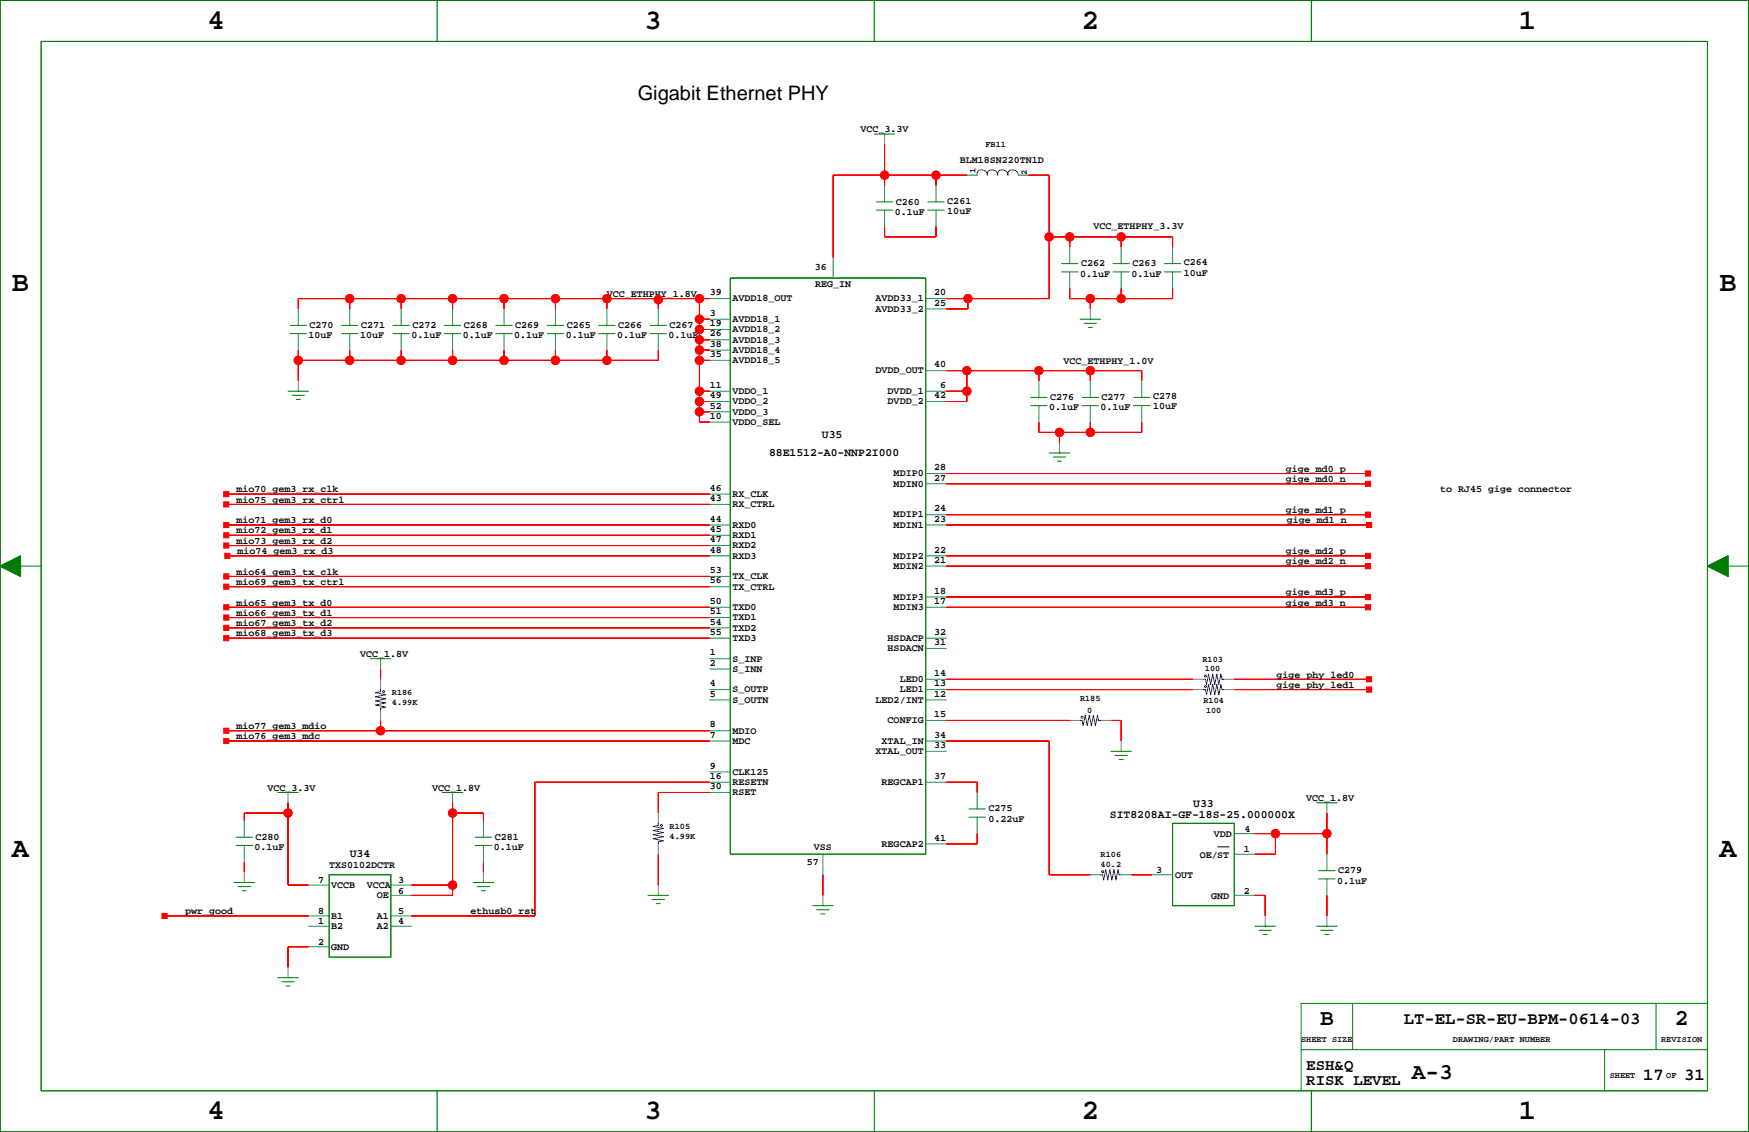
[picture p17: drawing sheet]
<svg xmlns="http://www.w3.org/2000/svg" width="432mm" height="279mm" viewBox="0 0 432 279" stroke-linecap="round" stroke-linejoin="round" font-family="sans-serif">
<defs><g id="words">
<g font-size="7.1">
<text x="51.2" y="7.1">4</text>
<text x="159.1" y="7.1">3</text>
<text x="267.1" y="7.1">2</text>
<text x="375" y="7.1">1</text>
<text x="3" y="71.9">B</text>
<text x="424.5" y="71.9">B</text>
<text x="3" y="211.5">A</text>
<text x="424.5" y="211.5">A</text>
<text x="51.2" y="276.3">4</text>
<text x="159.1" y="276.3">3</text>
<text x="267.1" y="276.3">2</text>
<text x="375" y="276.3">1</text>
</g>
<g font-size="5.6">
<text x="325.9" y="253.1">B</text>
<text x="413.5" y="253.1">2</text>
<text x="348.5" y="266.4">A-3</text>
</g>
<text font-size="4.9" x="157.4" y="24.6">Gigabit Ethernet PHY</text>
<g font-size="4.2">
<text x="346.6" y="252.7">LT-EL-SR-EU-BPM-0614-03</text>
<text x="405.7" y="266.6">17</text>
<text x="415.8" y="266.6">31</text>
</g>
<g font-size="3.9">
<text x="322.5" y="264">ESH&amp;Q</text>
<text x="322.5" y="267.8">RISK LEVEL</text>
</g>
<g font-size="2.8">
<text x="189.9" y="112.6">88E1512-A0-NNP2I000</text>
<text x="202.9" y="108">U35</text>
<text x="274" y="202">SIT8208AI-GF-18S-25.000000X</text>
<text x="294.6" y="199.2">U33</text>
<text x="86.3" y="211.6">U34</text>
</g>
<g font-size="2.5">
<text x="212.5" y="32.6">VCC_3.3V</text>
<text x="236.9" y="40.3">BLM18SN220TN1D</text>
<text x="220.9" y="53.1">0.1uF</text>
<text x="221.2" y="50.5">C260</text>
<text x="233.9" y="52.8">10uF</text>
<text x="233.9" y="50.3">C261</text>
<text x="269.9" y="56.5">VCC_ETHPHY_3.3V</text>
<text x="266.9" y="65.8">C262</text>
<text x="279.6" y="65.8">C263</text>
<text x="292.3" y="65.5">C264</text>
<text x="201.2" y="66.7">36</text>
<text x="201.2" y="70.9">REG_IN</text>
<text x="266.6" y="68.3">0.1uF</text>
<text x="279.3" y="68.3">0.1uF</text>
<text x="292.3" y="68.1">10uF</text>
<text x="149.8" y="73.3">VCC_ETHPHY_1.8V</text>
<text x="175.2" y="78">3</text>
<text x="175.2" y="72.9">39</text>
<text x="180.8" y="74.4">AVDD18_OUT</text>
<text x="216.2" y="74.4">AVDD33_1</text>
<text x="216.2" y="76.9">AVDD33_2</text>
<text x="230.7" y="75.4">25</text>
<text x="230.7" y="72.9">20</text>
<text x="76.2" y="83.5">10uF</text>
<text x="76.4" y="81">C270</text>
<text x="88.9" y="83.5">10uF</text>
<text x="89.1" y="81">C271</text>
<text x="101.6" y="83.5">0.1uF</text>
<text x="101.8" y="81">C272</text>
<text x="114.3" y="83.5">0.1uF</text>
<text x="114.5" y="81">C268</text>
<text x="127" y="83.5">0.1uF</text>
<text x="127.2" y="81">C269</text>
<text x="139.7" y="83.5">0.1uF</text>
<text x="139.9" y="81">C265</text>
<text x="152.4" y="83.5">0.1uF</text>
<text x="152.6" y="81">C266</text>
<text x="165.1" y="83.5">0.1uF</text>
<text x="165.3" y="81">C267</text>
<text x="175.2" y="83.1">26</text>
<text x="175.2" y="80.5">19</text>
<text x="180.8" y="79.5">AVDD18_1</text>
<text x="180.8" y="82">AVDD18_2</text>
<text x="175.2" y="88.1">35</text>
<text x="175.2" y="85.6">38</text>
<text x="180.8" y="84.6">AVDD18_3</text>
<text x="180.8" y="87.1">AVDD18_4</text>
<text x="180.8" y="89.6">AVDD18_5</text>
<text x="262.6" y="89.8">VCC_ETHPHY_1.0V</text>
<text x="175.2" y="95.8">11</text>
<text x="216.2" y="92.2">DVDD_OUT</text>
<text x="230.7" y="90.7">40</text>
<text x="232.1" y="95.8">6</text>
<text x="175.2" y="100.8">52</text>
<text x="175.2" y="98.3">49</text>
<text x="180.8" y="97.3">VDDO_1</text>
<text x="180.8" y="99.8">VDDO_2</text>
<text x="219.2" y="97.3">DVDD_1</text>
<text x="219.2" y="99.8">DVDD_2</text>
<text x="230.7" y="98.3">42</text>
<text x="259" y="101.3">0.1uF</text>
<text x="259.3" y="98.8">C276</text>
<text x="271.7" y="101.3">0.1uF</text>
<text x="272" y="98.8">C277</text>
<text x="284.7" y="101.1">10uF</text>
<text x="284.7" y="98.5">C278</text>
<text x="175.2" y="103.4">10</text>
<text x="180.8" y="102.3">VDDO_3</text>
<text x="180.8" y="104.9">VDDO_SEL</text>
<text x="220.6" y="117.6">MDIP0</text>
<text x="230.7" y="118.6">27</text>
<text x="230.7" y="116.1">28</text>
<text x="317.4" y="116.4">gige_md0_p</text>
<text x="317.4" y="119">gige_md0_n</text>
<text x="58.4" y="121.5">mio70_gem3_rx_clk</text>
<text x="58.4" y="124.1">mio75_gem3_rx_ctrl</text>
<text x="175.2" y="123.7">43</text>
<text x="175.2" y="121.1">46</text>
<text x="180.8" y="122.6">RX_CLK</text>
<text x="180.8" y="125.2">RX_CTRL</text>
<text x="220.6" y="120.1">MDIN0</text>
<text x="355.5" y="121.5">to RJ45 gige connector</text>
<text x="58.4" y="129.1">mio71_gem3_rx_d0</text>
<text x="58.4" y="131.7">mio72_gem3_rx_d1</text>
<text x="175.2" y="131.3">45</text>
<text x="175.2" y="128.8">44</text>
<text x="180.8" y="130.3">RXD0</text>
<text x="220.6" y="127.7">MDIP1</text>
<text x="220.6" y="130.3">MDIN1</text>
<text x="230.7" y="128.8">23</text>
<text x="230.7" y="126.2">24</text>
<text x="317.4" y="126.6">gige_md1_p</text>
<text x="317.7" y="129.1">gige_md1_n</text>
<text x="58.4" y="134.2">mio73_gem3_rx_d2</text>
<text x="58.7" y="136.8">mio74_gem3_rx_d3</text>
<text x="175.2" y="136.4">48</text>
<text x="175.2" y="133.8">47</text>
<text x="180.8" y="132.8">RXD1</text>
<text x="180.8" y="135.3">RXD2</text>
<text x="180.8" y="137.9">RXD3</text>
<text x="220.6" y="137.9">MDIP2</text>
<text x="230.7" y="136.4">22</text>
<text x="317.4" y="136.8">gige_md2_p</text>
<text x="58.4" y="141.8">mio64_gem3_tx_clk</text>
<text x="175.2" y="144">56</text>
<text x="175.2" y="141.5">53</text>
<text x="180.8" y="143">TX_CLK</text>
<text x="220.6" y="140.4">MDIN2</text>
<text x="230.7" y="138.9">21</text>
<text x="317.4" y="139.3">gige_md2_n</text>
<text x="58.4" y="144.4">mio69_gem3_tx_ctrl</text>
<text x="58.4" y="149.4">mio65_gem3_tx_d0</text>
<text x="175.2" y="149.1">50</text>
<text x="180.8" y="145.5">TX_CTRL</text>
<text x="220.6" y="148">MDIP3</text>
<text x="230.7" y="149.1">17</text>
<text x="230.7" y="146.5">18</text>
<text x="317.4" y="146.9">gige_md3_p</text>
<text x="317.4" y="149.4">gige_md3_n</text>
<text x="58.4" y="152">mio66_gem3_tx_d1</text>
<text x="58.4" y="154.5">mio67_gem3_tx_d2</text>
<text x="175.2" y="154.2">54</text>
<text x="175.2" y="151.6">51</text>
<text x="180.8" y="150.6">TXD0</text>
<text x="180.8" y="153.1">TXD1</text>
<text x="180.8" y="155.7">TXD2</text>
<text x="220.6" y="150.6">MDIN3</text>
<text x="58.4" y="157.1">mio68_gem3_tx_d3</text>
<text x="175.2" y="161.8">1</text>
<text x="175.2" y="156.7">55</text>
<text x="180.8" y="158.2">TXD3</text>
<text x="219.2" y="158.2">HSDACP</text>
<text x="219.2" y="160.7">HSDACN</text>
<text x="230.7" y="159.2">31</text>
<text x="230.7" y="156.7">32</text>
<text x="88.9" y="162.1">VCC_1.8V</text>
<text x="175.2" y="164.3">2</text>
<text x="180.8" y="163.3">S_INP</text>
<text x="180.8" y="165.8">S_INN</text>
<text x="230.7" y="166.9">14</text>
<text x="315.1" y="167.2">gige_phy_led0</text>
<text x="175.2" y="171.9">5</text>
<text x="175.2" y="169.4">4</text>
<text x="180.8" y="170.9">S_OUTP</text>
<text x="180.8" y="173.4">S_OUTN</text>
<text x="216.2" y="173.4">LED2/INT</text>
<text x="222.1" y="168.4">LED0</text>
<text x="222.1" y="170.9">LED1</text>
<text x="230.7" y="171.9">12</text>
<text x="230.7" y="169.4">13</text>
<text x="315.1" y="169.8">gige_phy_led1</text>
<text x="58.4" y="179.9">mio77_gem3_mdio</text>
<text x="175.2" y="179.6">8</text>
<text x="219.2" y="178.5">CONFIG</text>
<text x="230.7" y="177">15</text>
<text x="58.4" y="182.5">mio76_gem3_mdc</text>
<text x="175.2" y="182.1">7</text>
<text x="180.8" y="181.1">MDIO</text>
<text x="180.8" y="183.6">MDC</text>
<text x="217.7" y="183.6">XTAL_IN</text>
<text x="230.7" y="184.6">33</text>
<text x="230.7" y="182.1">34</text>
<text x="175.2" y="189.7">9</text>
<text x="180.8" y="191.2">CLK125</text>
<text x="216.2" y="186.1">XTAL_OUT</text>
<text x="66" y="195.2">VCC_3.3V</text>
<text x="106.7" y="195.2">VCC_1.8V</text>
<text x="175.2" y="194.8">30</text>
<text x="175.2" y="192.2">16</text>
<text x="180.8" y="193.8">RESETN</text>
<text x="180.8" y="196.3">RSET</text>
<text x="217.7" y="193.8">REGCAP1</text>
<text x="230.7" y="192.2">37</text>
<text x="322.5" y="197.7">VCC_1.8V</text>
<text x="244" y="200.1">C275</text>
<text x="244" y="202.9">0.22uF</text>
<text x="62.9" y="209.9">0.1uF</text>
<text x="63.1" y="207.3">C280</text>
<text x="121.9" y="209.9">0.1uF</text>
<text x="122.1" y="207.3">C281</text>
<text x="200.9" y="209.9">VSS</text>
<text x="217.7" y="209">REGCAP2</text>
<text x="230.7" y="207.5">41</text>
<text x="299.7" y="206.6">VDD</text>
<text x="307.3" y="205.3">4</text>
<text x="81.3" y="214.2">TXS0102DCTR</text>
<text x="199.2" y="213.6">57</text>
<text x="285.5" y="215.5">3</text>
<text x="296.2" y="211.7">OE/ST</text>
<text x="307.1" y="210.4">1</text>
<text x="330.4" y="215.6">C279</text>
<text x="78.5" y="218">7</text>
<text x="81.8" y="219.1">VCCB</text>
<text x="90.6" y="219.1">VCCA</text>
<text x="93" y="221.7">OE</text>
<text x="98.3" y="220.6">6</text>
<text x="98.3" y="218">3</text>
<text x="290.1" y="216.7">OUT</text>
<text x="299" y="221.8">GND</text>
<text x="307.1" y="220.6">2</text>
<text x="330.1" y="218.1">0.1uF</text>
<text x="45.7" y="225.6">pwr_good</text>
<text x="78.5" y="225.6">8</text>
<text x="81.8" y="226.8">B1</text>
<text x="93" y="226.8">A1</text>
<text x="98.3" y="225.6">5</text>
<text x="116.2" y="225.6">ethusb0_rst</text>
<text x="78.5" y="233.3">2</text>
<text x="78.5" y="228.2">1</text>
<text x="81.8" y="229.3">B2</text>
<text x="93" y="229.3">A2</text>
<text x="98.3" y="228.2">4</text>
<text x="81.8" y="234.4">GND</text>
</g>
<g font-size="2.1">
<text x="243.3" y="36.3">FB11</text>
<text x="240.8" y="42.6" transform="rotate(-90 240.8 42.6)">1</text>
<text x="253.5" y="43.2" transform="rotate(-90 253.5 43.2)">2</text>
<text x="296.9" y="163.4">R103</text>
<text x="297.5" y="165.7">100</text>
<text x="96.8" y="171.6">R186</text>
<text x="266.6" y="173.1">R185</text>
<text x="297.1" y="173.6">R104</text>
<text x="96.8" y="174.1">4.99K</text>
<text x="268.4" y="175.9">0</text>
<text x="297.7" y="175.9">100</text>
<text x="165.3" y="207.1">4.99K</text>
<text x="165.3" y="204.6">R105</text>
<text x="271.7" y="211.4">R106</text>
<text x="271.7" y="214">40.2</text>
<text x="321.2" y="257.1">SHEET SIZE</text>
<text x="358.7" y="257.1">DRAWING/PART NUMBER</text>
<text x="410.1" y="257.1">REVISION</text>
<text x="397.4" y="266">SHEET</text>
<text x="411.4" y="266">OF</text>
</g>
</g></defs>
<path d="M0 .1h431.7v279.3h-431.7zM300.6 209h2.9" fill="none" stroke="#000" stroke-width=".25"/>
<g fill="none" stroke="#808080" stroke-width=".25">
<path d="M218.4 33.1v2.5M269.2 76.2v2.6M73.6 94v2.6M261.6 109.3v2.5M94 167.7v2.5M94 175.3v2.5M264.1 177.8h2.5M271.7 177.8h2.6M294.6 167.7h2.5M294.6 170.2h2.5M302.2 167.7h2.5M302.2 170.2h2.5"/>
<path d="M276.8 182.9v2.5M60.3 215.3v2.5M119.4 215.3v2.5M162.5 200.7v2.5M162.5 208.3v2.5M162.5 218.5v2.5M71.1 238.8v2.5M203.2 221v2.5M312.3 226.1v2.5M327.6 226.1v2.5"/>
</g>
<g fill="none" stroke="#008000" stroke-width=".25">
<path d="M0 .1h431.7v279.3h-431.7zM10.2 10.2h411.3v259h-411.3zM215.9 33.1h5M218.4 33.1h.1M216.4 51.9h4M216.4 49.8h4M229.1 51.9h4M229.1 49.8h4M180.3 68.6h48.2v142.2h-48.2zM262.1 67.1h4M262.1 65.1h4M266.6 78.8h5.1"/>
<path d="M267.7 79.8h3M269.2 78.8h.1M274.8 67.1h4M274.8 65.1h4M287.5 67.1h4M287.5 65.1h4M71.1 96.6h5.1M71.6 82.3h4.1M71.6 80.3h4.1M72.1 97.6h3.1M73.1 98.6h1.1M73.6 96.6h.1"/>
<path d="M84.3 82.3h4.1M84.3 80.3h4.1M97 82.3h4.1M97 80.3h4.1M109.7 82.3h4.1M109.7 80.3h4.1M122.4 82.3h4.1M122.4 80.3h4.1M135.1 82.3h4.1M135.1 80.3h4.1M147.8 82.3h4.1M147.8 80.3h4.1"/>
<path d="M160.5 82.3h4.1M160.5 80.3h4.1M254.5 98.1h4M267.1 98.1h4.1M268.7 80.8h1M279.8 98.1h4.1M254.5 100.1h4M259 111.8h5.1M260 112.8h3.1M261.1 113.8h1M261.6 111.8h.1M267.1 100.1h4.1"/>
<path d="M279.8 100.1h4.1M0 139.7l5.1-2.5v5.1zM5.1 139.7h5.1M210.8 134.7h.1M421.5 139.7l5.1-2.5v5.1zM426.6 139.7h5.1M91.4 162.6h5.1M94 162.6h.1M68.6 195.6h5M71.1 195.6h.1M109.2 195.6h5.1M111.7 195.6h.1"/>
<path d="M239.2 199.7h4.1M274.3 185.4h5M275.3 186.5h3M276.3 187.5h1M276.8 185.4h.1M325 198.1h5.1M327.6 198.1h.1M57.8 217.8h5.1M58.3 208.7h4M58.3 206.6h4M58.8 218.8h3M59.8 219.9h1"/>
<path d="M60.3 217.8h.1M81.3 215.9h15.2v20.3h-15.2zM116.8 217.8h5.1M117.3 208.7h4.1M117.3 206.6h4.1M117.8 218.8h3.1M118.8 219.9h1.1M119.4 217.8h.1M239.2 201.7h4.1M289.5 203.2h15.2v20.3h-15.2zM325.6 216.9h4M325.6 214.9h4"/>
<path d="M160 221h5.1M161 222h3M162 223h1M162.5 221h.1M200.6 223.5h5.1M201.6 224.5h3.1M202.6 225.6h1.1M203.2 223.5h.1M309.8 228.6h5.1M310.8 229.6h3.1M311.8 230.6h1.1M312.3 228.6h.1"/>
<path d="M325 228.6h5.1M326.1 229.6h3M327.1 230.6h1M327.6 228.6h.1M68.6 241.3h5M69.6 242.3h3M70.6 243.3h1M71.1 241.3h.1M321.2 259.1h100.3M333.9 247.7v11.4M396.1 259.1v10.1M408.8 247.7v11.4"/>
<path d="M421.5 247.7h-100.3v21.5M215.9 269.2v10.2"/>
</g>
<g fill="none" stroke="#008080" stroke-width=".25">
<path d="M218.4 45.8v4M218.4 51.9v4M231.1 45.8v4M231.1 51.9v4M238.7 43.2h2.5M251.4 43.2h2.5M73.6 76.2v4.1M86.3 76.2v4.1M99 76.2v4.1M111.7 76.2v4.1M124.4 76.2v4.1M137.1 76.2v4.1"/>
<path d="M149.8 76.2v4.1M162.5 76.2v4.1M175.2 73.7h5.1M175.2 78.8h5.1M205.7 63.5v5.1M228.5 73.7h5.1M228.5 76.2h5.1M264.1 61v4.1M264.1 67.1v4.1M276.8 61v4.1M276.8 67.1v4.1M289.5 61v4.1"/>
<path d="M289.5 67.1v4.1M73.6 82.3v4.1M86.3 82.3v4.1M99 82.3v4.1M111.7 82.3v4.1M124.4 82.3v4.1M137.1 82.3v4.1M149.8 82.3v4.1M162.5 82.3v4.1M175.2 96.6h5.1M175.2 99.1h5.1M175.2 81.3h5.1"/>
<path d="M175.2 83.9h5.1M175.2 86.4h5.1M175.2 88.9h5.1M228.5 91.5h5.1M228.5 96.6h5.1M228.5 99.1h5.1M256.5 94v4.1M269.2 94v4.1M281.9 94v4.1M175.2 101.6h5.1M175.2 104.2h5.1M228.5 116.9h5.1"/>
<path d="M228.5 119.4h5.1M256.5 100.1v4.1M269.2 100.1v4.1M281.9 100.1v4.1M175.2 122h5.1M175.2 124.5h5.1M175.2 129.6h5.1M175.2 132.1h5.1M175.2 134.7h5.1M175.2 137.2h5.1M228.5 129.6h5.1M228.5 137.2h5.1"/>
<path d="M228.5 127h5.1M228.5 139.7h5.1M175.2 142.3h5.1M175.2 144.8h5.1M175.2 149.9h5.1M175.2 152.4h5.1M175.2 155h5.1M175.2 157.5h5.1M228.5 149.9h5.1M228.5 157.5h5.1M228.5 147.3h5.1M94 162.6v2.5"/>
<path d="M175.2 170.2h5.1M175.2 172.7h5.1M175.2 162.6h5.1M175.2 165.1h5.1M228.5 160h5.1M228.5 167.7h5.1M228.5 170.2h5.1M228.5 172.7h5.1M228.5 177.8h5.1M71.1 195.6v2.5M111.7 195.6v2.5M175.2 180.4h5.1"/>
<path d="M175.2 182.9h5.1M175.2 190.5h5.1M175.2 193.1h5.1M175.2 195.6h5.1M228.5 182.9h5.1M228.5 193.1h5.1M228.5 185.4h5.1M241.2 195.6v4.1M327.6 198.1v2.6M60.3 202.6v4M60.3 208.7v4M76.2 218.5h5.1"/>
<path d="M96.5 218.5h5.1M119.4 202.6v4M119.4 208.7v4M203.2 210.8v5.1M228.5 208.3h5.1M241.2 201.7v4.1M269.2 215.9h2.5M276.8 215.9h2.5M284.4 215.9h5.1M304.7 210.8h5.1M304.7 205.8h5.1M327.6 210.8v4.1"/>
<path d="M327.6 216.9v4.1M76.2 226.1h5.1M76.2 228.6h5.1M76.2 233.7h5.1M96.5 221h5.1M96.5 226.1h5.1M96.5 228.6h5.1M304.7 221h5.1"/>
</g>
<g fill="#f00" stroke="#f00" stroke-width=".25">
<path d="M40.6 226.1h35.6z" fill-rule="evenodd"/>
<path d="M40 225.4h1.3v1.3h-1.3z" fill-rule="evenodd"/>
<path d="M261.6 106.7v2.6z" fill-rule="evenodd"/>
<path d="M256.5 106.7h5.1z" fill-rule="evenodd"/>
<path d="M256.5 104.2v2.5z" fill-rule="evenodd"/>
<path d="M269.2 104.2v2.5z" fill-rule="evenodd"/>
<path d="M281.9 104.2v2.5z" fill-rule="evenodd"/>
<path d="M269.2 106.7h12.7z" fill-rule="evenodd"/>
<path d="M261.6 106.7h7.6z" fill-rule="evenodd"/>
<path d="M309.8 221h2.5z" fill-rule="evenodd"/>
<path d="M312.3 221v5.1z" fill-rule="evenodd"/>
<path d="M327.6 221v5.1z" fill-rule="evenodd"/>
<path d="M162.5 210.8v7.7z" fill-rule="evenodd"/>
<path d="M276.8 177.8v5.1z" fill-rule="evenodd"/>
<path d="M274.3 177.8h2.5z" fill-rule="evenodd"/>
<path d="M60.3 212.7v2.6z" fill-rule="evenodd"/>
<path d="M119.4 212.7v2.6z" fill-rule="evenodd"/>
<path d="M71.1 233.7h5.1z" fill-rule="evenodd"/>
<path d="M71.1 233.7v5.1z" fill-rule="evenodd"/>
<path d="M60.3 200.7v1.9z" fill-rule="evenodd"/>
<path d="M60.3 200.7h10.8z" fill-rule="evenodd"/>
<path d="M71.1 218.5h5.1z" fill-rule="evenodd"/>
<path d="M71.1 200.7v17.8z" fill-rule="evenodd"/>
<path d="M71.1 198.1v2.6z" fill-rule="evenodd"/>
<path d="M94 165.1v2.6z" fill-rule="evenodd"/>
<path d="M119.4 200.7v1.9z" fill-rule="evenodd"/>
<path d="M111.7 200.7h7.7z" fill-rule="evenodd"/>
<path d="M111.7 218.5v2.5z" fill-rule="evenodd"/>
<path d="M101.6 218.5h10.1z" fill-rule="evenodd"/>
<path d="M101.6 221h10.1z" fill-rule="evenodd"/>
<path d="M111.7 200.7v17.8z" fill-rule="evenodd"/>
<path d="M111.7 198.1v2.6z" fill-rule="evenodd"/>
<path d="M327.6 200.7v5.1z" fill-rule="evenodd"/>
<path d="M309.8 205.8h5.1z" fill-rule="evenodd"/>
<path d="M327.6 205.8v5z" fill-rule="evenodd"/>
<path d="M314.9 205.8v5z" fill-rule="evenodd"/>
<path d="M309.8 210.8h5.1z" fill-rule="evenodd"/>
<path d="M314.9 205.8h12.7z" fill-rule="evenodd"/>
<path d="M279.3 215.9h5.1z" fill-rule="evenodd"/>
<path d="M55.9 122h119.3z" fill-rule="evenodd"/>
<path d="M55.2 121.3h1.3v1.3h-1.3z" fill-rule="evenodd"/>
<path d="M55.9 124.5h119.3z" fill-rule="evenodd"/>
<path d="M55.2 123.9h1.3v1.2h-1.3z" fill-rule="evenodd"/>
<path d="M55.9 129.6h119.3z" fill-rule="evenodd"/>
<path d="M55.2 128.9h1.3v1.3h-1.3z" fill-rule="evenodd"/>
<path d="M55.9 132.1h119.3z" fill-rule="evenodd"/>
<path d="M55.2 131.5h1.3v1.2h-1.3z" fill-rule="evenodd"/>
<path d="M55.9 134.7h119.3z" fill-rule="evenodd"/>
<path d="M55.2 134h1.3v1.3h-1.3z" fill-rule="evenodd"/>
<path d="M55.9 142.3h119.3z" fill-rule="evenodd"/>
<path d="M55.2 141.6h1.3v1.3h-1.3z" fill-rule="evenodd"/>
<path d="M55.9 144.8h119.3z" fill-rule="evenodd"/>
<path d="M55.2 144.2h1.3v1.2h-1.3z" fill-rule="evenodd"/>
<path d="M55.9 149.9h119.3z" fill-rule="evenodd"/>
<path d="M55.2 149.3h1.3v1.2h-1.3z" fill-rule="evenodd"/>
<path d="M55.9 152.4h119.3z" fill-rule="evenodd"/>
<path d="M55.2 151.8h1.3v1.3h-1.3z" fill-rule="evenodd"/>
<path d="M55.9 155h119.3z" fill-rule="evenodd"/>
<path d="M55.2 154.3h1.3v1.3h-1.3z" fill-rule="evenodd"/>
<path d="M55.9 157.5h119.3z" fill-rule="evenodd"/>
<path d="M55.2 156.9h1.3v1.2h-1.3z" fill-rule="evenodd"/>
<path d="M55.9 180.4h38.1z" fill-rule="evenodd"/>
<path d="M94 177.8v2.6z" fill-rule="evenodd"/>
<path d="M94 180.4h81.2z" fill-rule="evenodd"/>
<path d="M55.2 179.7h1.3v1.3h-1.3z" fill-rule="evenodd"/>
<path d="M55.9 182.9h119.3z" fill-rule="evenodd"/>
<path d="M55.2 182.3h1.3v1.2h-1.3z" fill-rule="evenodd"/>
<path d="M162.5 195.6h12.7z" fill-rule="evenodd"/>
<path d="M162.5 195.6v5.1z" fill-rule="evenodd"/>
<path d="M101.6 226.1h30.5z" fill-rule="evenodd"/>
<path d="M132.1 193.1h43.1z" fill-rule="evenodd"/>
<path d="M132.1 193.1v33z" fill-rule="evenodd"/>
<path d="M233.6 116.9h104.1z" fill-rule="evenodd"/>
<path d="M337.1 116.2h1.3v1.3h-1.3z" fill-rule="evenodd"/>
<path d="M233.6 119.4h104.1z" fill-rule="evenodd"/>
<path d="M337.1 118.8h1.3v1.3h-1.3z" fill-rule="evenodd"/>
<path d="M233.6 137.2h104.1z" fill-rule="evenodd"/>
<path d="M337.1 136.6h1.3v1.2h-1.3z" fill-rule="evenodd"/>
<path d="M233.6 139.7h104.1z" fill-rule="evenodd"/>
<path d="M337.1 139.1h1.3v1.3h-1.3z" fill-rule="evenodd"/>
<path d="M233.6 127h104.1z" fill-rule="evenodd"/>
<path d="M337.1 126.4h1.3v1.3h-1.3z" fill-rule="evenodd"/>
<path d="M233.6 147.3h104.1z" fill-rule="evenodd"/>
<path d="M337.1 146.7h1.3v1.3h-1.3z" fill-rule="evenodd"/>
<path d="M233.6 149.9h104.1z" fill-rule="evenodd"/>
<path d="M337.1 149.3h1.3v1.2h-1.3z" fill-rule="evenodd"/>
<path d="M304.7 167.7h33.3z" fill-rule="evenodd"/>
<path d="M337.4 167h1.2v1.3h-1.2z" fill-rule="evenodd"/>
<path d="M304.7 170.2h33.3z" fill-rule="evenodd"/>
<path d="M337.4 169.6h1.2v1.2h-1.2z" fill-rule="evenodd"/>
<path d="M218.4 55.9v2.6z" fill-rule="evenodd"/>
<path d="M231.1 55.9v2.6z" fill-rule="evenodd"/>
<path d="M218.4 58.5h12.7z" fill-rule="evenodd"/>
<path d="M276.8 71.2v2.5z" fill-rule="evenodd"/>
<path d="M269.2 73.7v2.5z" fill-rule="evenodd"/>
<path d="M264.1 73.7h5.1z" fill-rule="evenodd"/>
<path d="M264.1 71.2v2.5z" fill-rule="evenodd"/>
<path d="M269.2 73.7h7.6z" fill-rule="evenodd"/>
<path d="M289.5 71.2v2.5z" fill-rule="evenodd"/>
<path d="M276.8 73.7h12.7z" fill-rule="evenodd"/>
<path d="M73.6 86.4v2.5z" fill-rule="evenodd"/>
<path d="M73.6 88.9h12.7z" fill-rule="evenodd"/>
<path d="M99 86.4v2.5z" fill-rule="evenodd"/>
<path d="M111.7 86.4v2.5z" fill-rule="evenodd"/>
<path d="M137.1 86.4v2.5z" fill-rule="evenodd"/>
<path d="M124.4 88.9h12.7z" fill-rule="evenodd"/>
<path d="M99 88.9h12.7z" fill-rule="evenodd"/>
<path d="M86.3 86.4v2.5z" fill-rule="evenodd"/>
<path d="M86.3 88.9h12.7z" fill-rule="evenodd"/>
<path d="M73.6 88.9v5.1z" fill-rule="evenodd"/>
<path d="M162.5 86.4v2.5z" fill-rule="evenodd"/>
<path d="M111.7 88.9h12.7z" fill-rule="evenodd"/>
<path d="M137.1 88.9h12.7z" fill-rule="evenodd"/>
<path d="M124.4 86.4v2.5z" fill-rule="evenodd"/>
<path d="M149.8 86.4v2.5z" fill-rule="evenodd"/>
<path d="M149.8 88.9h12.7z" fill-rule="evenodd"/>
<path d="M205.7 43.2h12.7z" fill-rule="evenodd"/>
<path d="M218.4 43.2v2.6z" fill-rule="evenodd"/>
<path d="M231.1 43.2v2.6z" fill-rule="evenodd"/>
<path d="M218.4 43.2h12.7z" fill-rule="evenodd"/>
<path d="M205.7 43.2v20.3z" fill-rule="evenodd"/>
<path d="M218.4 35.6v7.6z" fill-rule="evenodd"/>
<path d="M231.1 43.2h7.6z" fill-rule="evenodd"/>
<path d="M172.7 104.2h2.5z" fill-rule="evenodd"/>
<path d="M172.7 101.6v2.6z" fill-rule="evenodd"/>
<path d="M172.7 99.1v2.5z" fill-rule="evenodd"/>
<path d="M172.7 101.6h2.5z" fill-rule="evenodd"/>
<path d="M172.7 99.1h2.5z" fill-rule="evenodd"/>
<path d="M172.7 96.6h2.5z" fill-rule="evenodd"/>
<path d="M172.7 86.4v2.5z" fill-rule="evenodd"/>
<path d="M172.7 88.9h2.5z" fill-rule="evenodd"/>
<path d="M172.7 83.9v2.5z" fill-rule="evenodd"/>
<path d="M172.7 86.4h2.5z" fill-rule="evenodd"/>
<path d="M172.7 81.3h2.5z" fill-rule="evenodd"/>
<path d="M172.7 81.3v2.6z" fill-rule="evenodd"/>
<path d="M172.7 83.9h2.5z" fill-rule="evenodd"/>
<path d="M172.7 78.8v2.5z" fill-rule="evenodd"/>
<path d="M86.3 73.7v2.5z" fill-rule="evenodd"/>
<path d="M111.7 73.7v2.5z" fill-rule="evenodd"/>
<path d="M124.4 73.7v2.5z" fill-rule="evenodd"/>
<path d="M137.1 73.7v2.5z" fill-rule="evenodd"/>
<path d="M162.5 73.7v.3z" fill-rule="evenodd"/>
<path d="M172.7 96.6v2.5z" fill-rule="evenodd"/>
<path d="M172.7 88.9v7.7z" fill-rule="evenodd"/>
<path d="M162.5 73.7v.3z" fill-rule="evenodd"/>
<path d="M162.5 74v2.2z" fill-rule="evenodd"/>
<path d="M99 73.7h12.7z" fill-rule="evenodd"/>
<path d="M86.3 73.7h12.7z" fill-rule="evenodd"/>
<path d="M99 73.7v2.5z" fill-rule="evenodd"/>
<path d="M124.4 73.7h12.7z" fill-rule="evenodd"/>
<path d="M172.7 78.8h2.5z" fill-rule="evenodd"/>
<path d="M162.5 73.7h10.2z" fill-rule="evenodd"/>
<path d="M172.7 73.7h2.5z" fill-rule="evenodd"/>
<path d="M172.7 73.7v5.1z" fill-rule="evenodd"/>
<path d="M73.6 73.7v2.5z" fill-rule="evenodd"/>
<path d="M73.6 73.7h12.7z" fill-rule="evenodd"/>
<path d="M111.7 73.7h12.7z" fill-rule="evenodd"/>
<path d="M137.1 73.7h12.7z" fill-rule="evenodd"/>
<path d="M149.8 73.7v2.5z" fill-rule="evenodd"/>
<path d="M149.8 73.7h12.7z" fill-rule="evenodd"/>
<path d="M239 73.7v2.5z" fill-rule="evenodd"/>
<path d="M233.6 76.2h5.4z" fill-rule="evenodd"/>
<path d="M276.8 58.5v2.5z" fill-rule="evenodd"/>
<path d="M259 58.5h5.1z" fill-rule="evenodd"/>
<path d="M259 43.2v15.3z" fill-rule="evenodd"/>
<path d="M264.1 58.5v2.5z" fill-rule="evenodd"/>
<path d="M289.5 58.5v2.5z" fill-rule="evenodd"/>
<path d="M276.8 58.5h12.7z" fill-rule="evenodd"/>
<path d="M264.1 58.5h12.7z" fill-rule="evenodd"/>
<path d="M253.9 43.2h5.1z" fill-rule="evenodd"/>
<path d="M239 73.7h20z" fill-rule="evenodd"/>
<path d="M259 58.5v15.2z" fill-rule="evenodd"/>
<path d="M233.6 73.7h5.4z" fill-rule="evenodd"/>
<path d="M281.9 91.5v2.5z" fill-rule="evenodd"/>
<path d="M233.6 99.1h5.1z" fill-rule="evenodd"/>
<path d="M238.7 96.6v2.5z" fill-rule="evenodd"/>
<path d="M238.7 91.5h17.8z" fill-rule="evenodd"/>
<path d="M233.6 91.5h5.1z" fill-rule="evenodd"/>
<path d="M238.7 91.5v5.1z" fill-rule="evenodd"/>
<path d="M233.6 96.6h5.1z" fill-rule="evenodd"/>
<path d="M256.5 91.5v2.5z" fill-rule="evenodd"/>
<path d="M269.2 91.5h12.7z" fill-rule="evenodd"/>
<path d="M269.2 91.5v2.5z" fill-rule="evenodd"/>
<path d="M256.5 91.5h12.7z" fill-rule="evenodd"/>
<path d="M233.6 170.2h61z" fill-rule="evenodd"/>
<path d="M233.6 182.9h25.4z" fill-rule="evenodd"/>
<path d="M259 182.9v33z" fill-rule="evenodd"/>
<path d="M259 215.9h10.2z" fill-rule="evenodd"/>
<path d="M241.2 205.8v2.5z" fill-rule="evenodd"/>
<path d="M233.6 208.3h7.6z" fill-rule="evenodd"/>
<path d="M241.2 193.1v2.5z" fill-rule="evenodd"/>
<path d="M233.6 193.1h7.6z" fill-rule="evenodd"/>
<path d="M56.1 137.2h119.1z" fill-rule="evenodd"/>
<path d="M55.5 136.6h1.3v1.2h-1.3z" fill-rule="evenodd"/>
<path d="M203.2 215.9v5.1z" fill-rule="evenodd"/>
<path d="M233.6 167.7h61z" fill-rule="evenodd"/>
<path d="M233.6 177.8h30.5z" fill-rule="evenodd"/>
<path d="M233.6 129.6h104.4z" fill-rule="evenodd"/>
<path d="M337.4 128.9h1.2v1.3h-1.2z" fill-rule="evenodd"/>
<circle cx="261.6" cy="106.7" r="1.02"/>
<circle cx="269.2" cy="106.7" r="1.02"/>
<circle cx="71.1" cy="200.7" r="1.02"/>
<circle cx="111.7" cy="218.5" r="1.02"/>
<circle cx="111.7" cy="200.7" r="1.02"/>
<circle cx="314.9" cy="205.8" r="1.02"/>
<circle cx="327.6" cy="205.8" r="1.02"/>
<circle cx="94" cy="180.4" r="1.02"/>
<circle cx="269.2" cy="73.7" r="1.02"/>
<circle cx="276.8" cy="73.7" r="1.02"/>
<circle cx="86.3" cy="88.9" r="1.02"/>
<circle cx="99" cy="88.9" r="1.02"/>
<circle cx="73.6" cy="88.9" r="1.02"/>
<circle cx="111.7" cy="88.9" r="1.02"/>
<circle cx="137.1" cy="88.9" r="1.02"/>
<circle cx="124.4" cy="88.9" r="1.02"/>
<circle cx="149.8" cy="88.9" r="1.02"/>
<circle cx="218.4" cy="43.2" r="1.02"/>
<circle cx="231.1" cy="43.2" r="1.02"/>
<circle cx="172.7" cy="101.6" r="1.02"/>
<circle cx="172.7" cy="86.4" r="1.02"/>
<circle cx="172.7" cy="83.9" r="1.02"/>
<circle cx="172.7" cy="81.3" r="1.02"/>
<circle cx="172.7" cy="99.1" r="1.02"/>
<circle cx="172.7" cy="96.6" r="1.02"/>
<circle cx="172.7" cy="88.9" r="1.02"/>
<circle cx="162.5" cy="74" r="1.02"/>
<circle cx="99" cy="73.7" r="1.02"/>
<circle cx="172.7" cy="78.8" r="1.02"/>
<circle cx="172.7" cy="73.7" r="1.02"/>
<circle cx="86.3" cy="73.7" r="1.02"/>
<circle cx="111.7" cy="73.7" r="1.02"/>
<circle cx="124.4" cy="73.7" r="1.02"/>
<circle cx="137.1" cy="73.7" r="1.02"/>
<circle cx="149.8" cy="73.7" r="1.02"/>
<circle cx="264.1" cy="58.5" r="1.02"/>
<circle cx="276.8" cy="58.5" r="1.02"/>
<circle cx="259" cy="58.5" r="1.02"/>
<circle cx="239" cy="73.7" r="1.02"/>
<circle cx="238.7" cy="91.5" r="1.02"/>
<circle cx="238.7" cy="96.6" r="1.02"/>
<circle cx="256.5" cy="91.5" r="1.02"/>
<circle cx="269.2" cy="91.5" r="1.02"/>
</g>
<g fill="none" stroke="#f00" stroke-width=".25">
<path d="M218.4 35.6v10.2M218.4 55.9v2.6h12.7v-2.6M231.1 43.2v2.6M238.7 43.2h-33v20.3M253.9 43.2h5.1v30.5h-25.4M259 58.5h30.5v2.5M264.1 58.5v2.5M276.8 58.5v2.5M86.3 73.7v2.5M99 73.7v2.5M111.7 73.7v2.5M124.4 73.7v2.5"/>
<path d="M137.1 73.7v2.5M149.8 73.7v2.5M162.5 73.7v2.5M172.7 73.7v30.5h2.5M172.7 78.8h2.5M175.2 73.7h-101.6v2.5M239 73.7v2.5h-5.4M264.1 71.2v2.5h25.4v-2.5M269.2 73.7v2.5M276.8 71.2v2.5M73.6 86.4v7.6M86.3 86.4v2.5"/>
<path d="M99 86.4v2.5M111.7 86.4v2.5M124.4 86.4v2.5M137.1 86.4v2.5M149.8 86.4v2.5M162.5 86.4v2.5h-88.9M172.7 88.9h2.5M172.7 99.1h2.5M172.7 96.6h2.5M172.7 86.4h2.5M172.7 81.3h2.5M172.7 83.9h2.5"/>
<path d="M233.6 91.5h48.3v2.5M233.6 96.6h5.1M238.7 91.5v7.6h-5.1M256.5 91.5v2.5M269.2 91.5v2.5M172.7 101.6h2.5M233.6 116.9h104.1M233.6 119.4h104.1M256.5 104.2v2.5h25.4v-2.5M261.6 106.7v2.6M269.2 104.2v2.5M55.9 122h119.3"/>
<path d="M55.9 124.5h119.3M55.9 129.6h119.3M55.9 132.1h119.3M55.9 134.7h119.3M56.1 137.2h119.1M233.6 129.6h104.4M233.6 137.2h104.1M233.6 139.7h104.1M233.6 127h104.1M55.9 142.3h119.3M55.9 144.8h119.3M55.9 149.9h119.3"/>
<path d="M55.9 152.4h119.3M55.9 155h119.3M55.9 157.5h119.3M233.6 149.9h104.1M233.6 147.3h104.1M94 165.1v2.6M94 177.8v2.6M233.6 177.8h30.5M233.6 167.7h61M233.6 170.2h61M274.3 177.8h2.5v5.1M304.7 167.7h33.3"/>
<path d="M304.7 170.2h33.3M55.9 180.4h119.3M55.9 182.9h119.3M71.1 198.1v20.4h5.1M111.7 198.1v22.9h-10.1M175.2 193.1h-43.1v33h-30.5M175.2 195.6h-12.7v5.1M233.6 182.9h25.4v33h10.2M233.6 193.1h7.6v2.5M60.3 212.7v2.6M71.1 200.7h-10.8v1.9M101.6 218.5h10.1"/>
<path d="M111.7 200.7h7.7v1.9M119.4 212.7v2.6M162.5 210.8v7.7M203.2 215.9v5.1M241.2 205.8v2.5h-7.6M279.3 215.9h5.1M309.8 205.8h17.8M314.9 205.8v5h-5.1M327.6 200.7v10.1M40.6 226.1h35.6M76.2 233.7h-5.1v5.1M309.8 221h2.5v5.1"/>
<path d="M327.6 221v5.1"/>
<circle cx="218.4" cy="43.2" r="1.02"/>
<circle cx="231.1" cy="43.2" r="1.02"/>
<circle cx="259" cy="58.5" r="1.02"/>
<circle cx="264.1" cy="58.5" r="1.02"/>
<circle cx="276.8" cy="58.5" r="1.02"/>
<circle cx="86.3" cy="73.7" r="1.02"/>
<circle cx="99" cy="73.7" r="1.02"/>
<circle cx="111.7" cy="73.7" r="1.02"/>
<circle cx="124.4" cy="73.7" r="1.02"/>
<circle cx="137.1" cy="73.7" r="1.02"/>
<circle cx="149.8" cy="73.7" r="1.02"/>
<circle cx="162.5" cy="74" r="1.02"/>
<circle cx="172.7" cy="78.8" r="1.02"/>
<circle cx="172.7" cy="73.7" r="1.02"/>
<circle cx="239" cy="73.7" r="1.02"/>
<circle cx="269.2" cy="73.7" r="1.02"/>
<circle cx="276.8" cy="73.7" r="1.02"/>
<circle cx="73.6" cy="88.9" r="1.02"/>
<circle cx="86.3" cy="88.9" r="1.02"/>
<circle cx="99" cy="88.9" r="1.02"/>
<circle cx="111.7" cy="88.9" r="1.02"/>
<circle cx="124.4" cy="88.9" r="1.02"/>
<circle cx="137.1" cy="88.9" r="1.02"/>
<circle cx="149.8" cy="88.9" r="1.02"/>
<circle cx="172.7" cy="86.4" r="1.02"/>
<circle cx="172.7" cy="83.9" r="1.02"/>
<circle cx="172.7" cy="99.1" r="1.02"/>
<circle cx="172.7" cy="81.3" r="1.02"/>
<circle cx="172.7" cy="96.6" r="1.02"/>
<circle cx="172.7" cy="88.9" r="1.02"/>
<circle cx="238.7" cy="91.5" r="1.02"/>
<circle cx="238.7" cy="96.6" r="1.02"/>
<circle cx="256.5" cy="91.5" r="1.02"/>
<circle cx="269.2" cy="91.5" r="1.02"/>
<circle cx="172.7" cy="101.6" r="1.02"/>
<circle cx="261.6" cy="106.7" r="1.02"/>
<circle cx="269.2" cy="106.7" r="1.02"/>
<circle cx="94" cy="180.4" r="1.02"/>
<circle cx="71.1" cy="200.7" r="1.02"/>
<circle cx="111.7" cy="200.7" r="1.02"/>
<circle cx="111.7" cy="218.5" r="1.02"/>
<circle cx="314.9" cy="205.8" r="1.02"/>
<circle cx="327.6" cy="205.8" r="1.02"/>
</g>
<g fill="none" stroke="#00f" stroke-width=".25">
<path d="M247.6 42a1.27 1.27 0 0 1 1.3 1.2 1.11 1.11 0 0 1 .4-1.1 1.11 1.11 0 0 1 1.2-.1 1.27 1.27 0 0 1 .9 1.2M247.6 42a1.02 1.02 0 0 0-1.3 1.2 1.27 1.27 0 0 0-1.2-1.3 1.27 1.27 0 0 0-1.3 1.3 1.27 1.27 0 0 0-1.3-1.3 1.27 1.27 0 0 0-1.3 1.3M94 170.2v.5l-1.3 .3 2.5 .5-2.5 .5 2.5 .5-2.5 .5 2.5 .5-2.5 .5 2.5 .5-1.2 .3v.5M266.6 177.8h.5l.3 1.3 .5-2.5 .5 2.5 .5-2.5 .5 2.5 .5-2.5 .5 2.5 .6-2.5 .2 1.2h.5M297.1 167.7h.5l.3 1.2 .5-2.5 .5 2.5 .5-2.5 .5 2.5 .5-2.5 .5 2.5 .5-2.5 .3 1.3h.5M297.1 170.2h.5l.3 1.3 .5-2.6 .5 2.6 .5-2.6 .5 2.6 .5-2.6 .5 2.6 .5-2.6 .3 1.3h.5M162.5 203.2v.5l-1.2 .3 2.5 .5-2.5 .5 2.5 .5-2.5 .5 2.5 .5-2.5 .5 2.5 .5-1.3 .3v.5M271.7 215.9h.5l.3 1.3 .5-2.6 .5 2.6 .5-2.6 .5 2.6 .5-2.6 .5 2.6 .5-2.6 .3 1.3h.5"/>
<circle cx="94.7" cy="170.7" r=".25"/>
<circle cx="267.1" cy="177.1" r=".25"/>
<circle cx="297.6" cy="169.4" r=".25"/>
<circle cx="297.6" cy="166.9" r=".25"/>
<circle cx="163.3" cy="203.7" r=".25"/>
<circle cx="272.2" cy="215.2" r=".25"/>
</g>
<path d="M107.9 .1v10.1M215.9 .1v10.1M323.8 .1v10.1M107.9 269.2v10.2M323.8 269.2v10.2" fill="none" stroke="#008000" stroke-width=".3"/>
<g fill="#050" stroke="#050" stroke-width=".25">
<path d="M0 139.7l5.1-2.5v5.1z" fill-rule="evenodd"/>
<path d="M421.5 139.7l5.1-2.5v5.1z" fill-rule="evenodd"/>
</g>
<use href="#words"/>
</svg>
